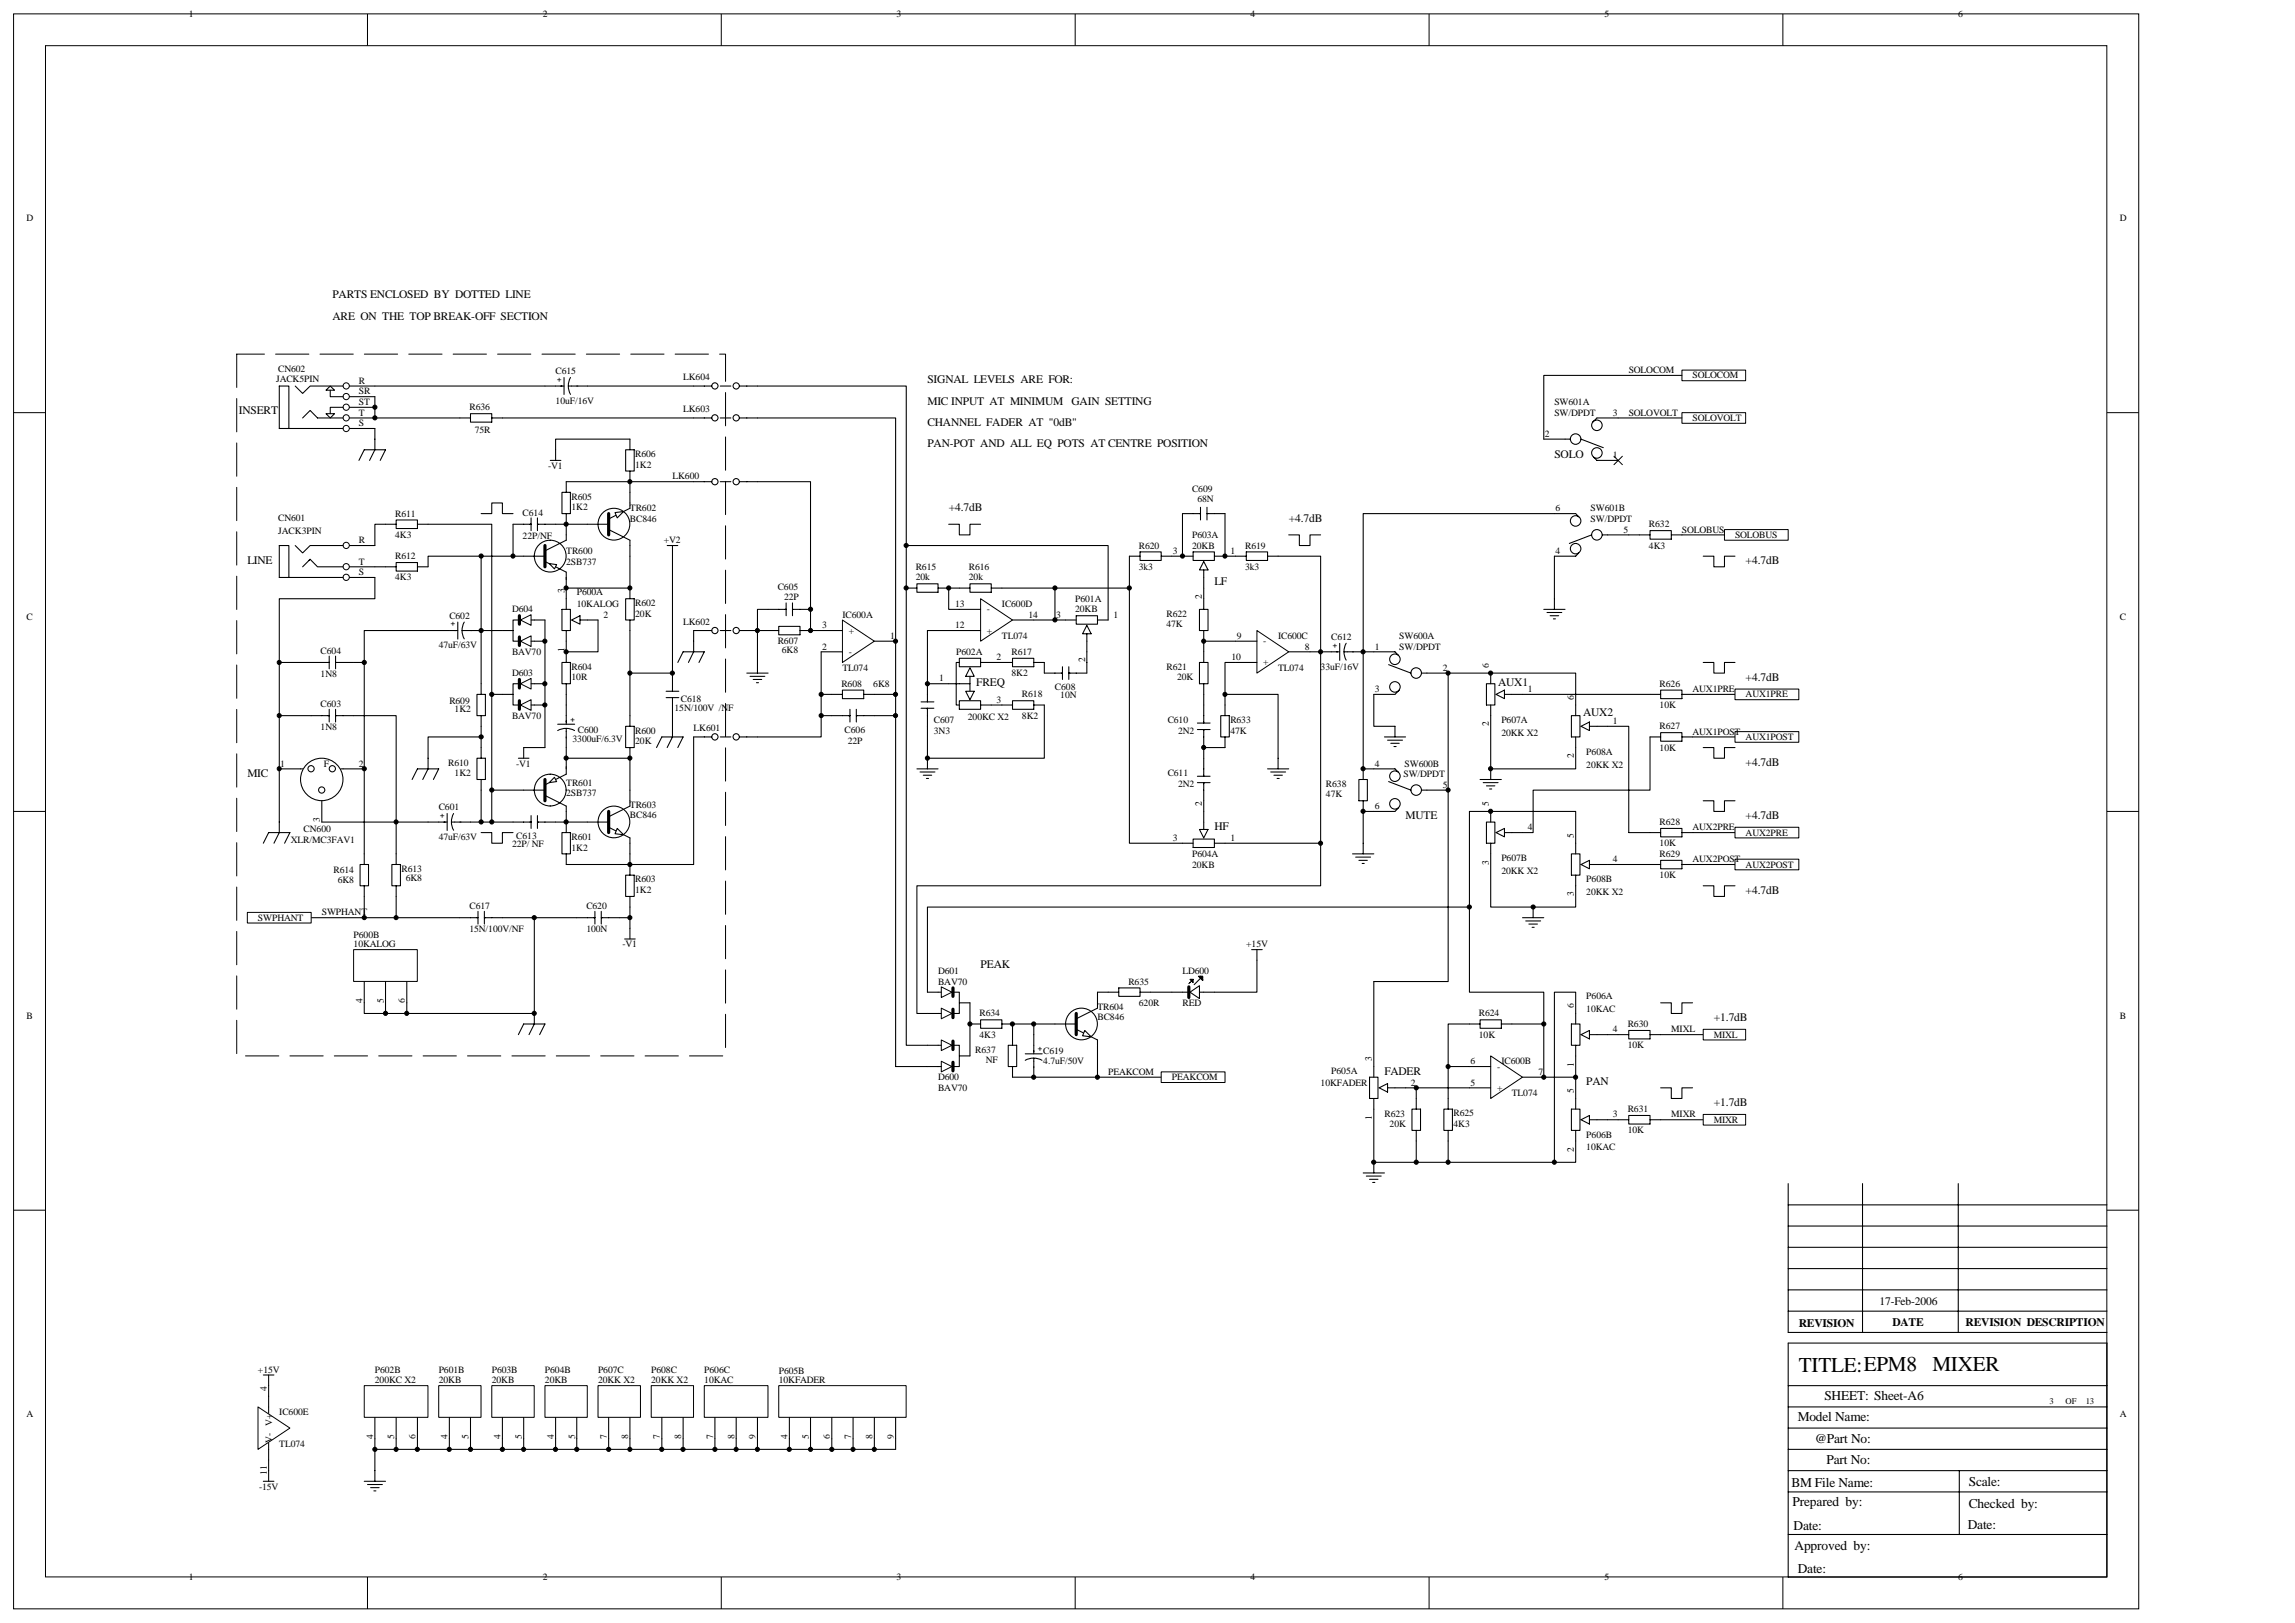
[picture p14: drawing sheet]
<svg xmlns="http://www.w3.org/2000/svg" width="420mm" height="297mm" viewBox="0 0 420 297" stroke-linecap="round" stroke-linejoin="round" font-family="sans-serif">
<defs><g id="words">
<g font-size="3.9">
<text x="329.3" y="251.2">TITLE:EPM8</text>
<text x="353.8" y="251">MIXER</text>
</g>
<g font-size="2.5">
<text x="334" y="256.3">SHEET: Sheet-A6</text>
<text x="329.1" y="260">Model Name:</text>
<text x="332.2" y="264.1">@Part No:</text>
<text x="334.4" y="268">Part No:</text>
<text x="328" y="272.1">BM File Name:</text>
<text x="328.2" y="275.6">Prepared by:</text>
<text x="360.4" y="276">Checked by:</text>
<text x="360.4" y="271.9">Scale:</text>
<text x="328.3" y="280.1">Date:</text>
<text x="360.2" y="279.9">Date:</text>
<text x="328.5" y="283.8">Approved by:</text>
<text x="329.1" y="287.8">Date:</text>
</g>
<g font-size="2.1">
<text x="60.9" y="54.6">PARTS ENCLOSED BY DOTTED LINE</text>
<text x="60.9" y="58.5">ARE ON THE TOP BREAK-OFF SECTION</text>
<text x="169.8" y="70.1">SIGNAL LEVELS ARE FOR:</text>
<text x="43.7" y="75.8">INSERT</text>
<text x="169.8" y="74">MIC INPUT AT MINIMUM GAIN SETTING</text>
<text x="169.8" y="77.9">CHANNEL FADER AT &quot;0dB&quot;</text>
<text x="169.8" y="81.8">PAN-POT AND ALL EQ POTS AT CENTRE POSITION</text>
<text x="284.6" y="83.8">SOLO</text>
<text x="173.7" y="93.5">+4.7dB</text>
<text x="235.9" y="95.5">+4.7dB</text>
<text x="45.3" y="103.2">LINE</text>
<text x="222.3" y="107.1">LF</text>
<text x="319.6" y="103.2">+4.7dB</text>
<text x="178.7" y="125.6">FREQ</text>
<text x="274.3" y="125.6">AUX1</text>
<text x="319.6" y="124.7">+4.7dB</text>
<text x="289.8" y="131.1">AUX2</text>
<text x="45.3" y="142.2">MIC</text>
<text x="319.6" y="140.2">+4.7dB</text>
<text x="257.3" y="149.9">MUTE</text>
<text x="319.6" y="149.9">+4.7dB</text>
<text x="222.3" y="151.9">HF</text>
<text x="319.6" y="163.6">+4.7dB</text>
<text x="179.5" y="177.2">PEAK</text>
<text x="313.8" y="186.9">+1.7dB</text>
<text x="253.5" y="196.7">FADER</text>
<text x="290.4" y="198.6">PAN</text>
<text x="313.8" y="202.5">+1.7dB</text>
<text x="344.1" y="238.9">17-Feb-2006</text>
<text x="329.3" y="242.8">REVISION</text>
<text x="346.4" y="242.6">DATE</text>
<text x="359.9" y="242.6">REVISION DESCRIPTION</text>
</g>
<g font-size="1.8">
<text x="34.6" y="3.1">1</text>
<text x="99.4" y="3.1">2</text>
<text x="164.2" y="3.1">3</text>
<text x="228.9" y="3.1">4</text>
<text x="293.7" y="3.1">5</text>
<text x="358.5" y="3.1">6</text>
<text x="4.8" y="40.4">D</text>
<text x="388.1" y="40.4">D</text>
<text x="50.5" y="69.8">JACK5PIN</text>
<text x="50.9" y="68.1">CN602</text>
<text x="65.7" y="70.2">R</text>
<text x="101.7" y="68.5">C615</text>
<text x="125.1" y="69.6">LK604</text>
<text x="298.2" y="68.3">SOLOCOM</text>
<text x="309.9" y="69.3">SOLOCOM</text>
<text x="65.7" y="72.2">SR</text>
<text x="65.7" y="74.1">ST</text>
<text x="65.7" y="76.1">T</text>
<text x="85.9" y="75.1">R636</text>
<text x="101.7" y="73.9">10uF/16V</text>
<text x="125.1" y="75.5">LK603</text>
<text x="284.6" y="74.1">SW601A</text>
<text x="284.6" y="76.1">SW/DPDT</text>
<text x="295.3" y="76.1">3</text>
<text x="298.2" y="76.1">SOLOVOLT</text>
<text x="309.9" y="77">SOLOVOLT</text>
<text x="65.7" y="78">S</text>
<text x="86.9" y="79.2">75R</text>
<text x="116.3" y="83.7">R606</text>
<text x="282.8" y="79.9">2</text>
<text x="295.3" y="83.8">1</text>
<text x="100.3" y="85.8">-V1</text>
<text x="116.3" y="85.6">1K2</text>
<text x="123.1" y="87.7">LK600</text>
<text x="50.9" y="95.3">CN601</text>
<text x="72.3" y="94.6">R611</text>
<text x="95.7" y="94.4">C614</text>
<text x="104.6" y="91.4">R605</text>
<text x="104.6" y="93.4">1K2</text>
<text x="115.3" y="93.6">TR602</text>
<text x="115.3" y="95.5">BC846</text>
<text x="218.2" y="90.1">C609</text>
<text x="219.2" y="91.8">68N</text>
<text x="284.8" y="93.6">6</text>
<text x="291.2" y="93.6">SW601B</text>
<text x="291.2" y="95.5">SW/DPDT</text>
<text x="50.9" y="97.7">JACK3PIN</text>
<text x="65.7" y="99.4">R</text>
<text x="72.3" y="98.4">4K3</text>
<text x="95.7" y="98.6">22P/NF</text>
<text x="103.7" y="101.4">TR600</text>
<text x="121.5" y="99.4">+V2</text>
<text x="208.5" y="100.4">R620</text>
<text x="214.7" y="101.4">3</text>
<text x="218.2" y="98.4">P603A</text>
<text x="218.2" y="100.4">20KB</text>
<text x="225.2" y="101.4">1</text>
<text x="228" y="100.4">R619</text>
<text x="284.8" y="101.4">4</text>
<text x="297.2" y="97.5">5</text>
<text x="301.9" y="96.5">R632</text>
<text x="301.9" y="100.4">4K3</text>
<text x="307.9" y="97.5">SOLOBUS</text>
<text x="317.6" y="98.4">SOLOBUS</text>
<text x="65.7" y="103.3">T</text>
<text x="65.7" y="105.3">S</text>
<text x="72.3" y="102.3">R612</text>
<text x="72.3" y="106.2">4K3</text>
<text x="103.7" y="103.3">2SB737</text>
<text x="142.4" y="108">C605</text>
<text x="167.6" y="104.3">R615</text>
<text x="167.6" y="106.2">20k</text>
<text x="177.4" y="104.3">R616</text>
<text x="177.4" y="106.2">20k</text>
<text x="208.5" y="104.3">3k3</text>
<text x="228" y="104.3">3k3</text>
<text x="4.8" y="113.4">C</text>
<text x="82.3" y="113.2">C602</text>
<text x="93.7" y="112.1">D604</text>
<text x="103.3" y="108.6" transform="rotate(-90 103.3 108.6)">3</text>
<text x="105.6" y="108.9">P600A</text>
<text x="105.6" y="111.1">10KALOG</text>
<text x="110.5" y="113.1">2</text>
<text x="116.3" y="110.9">R602</text>
<text x="116.3" y="112.8">20K</text>
<text x="143.5" y="109.7">22P</text>
<text x="154.2" y="113.1">IC600A</text>
<text x="174.8" y="111.1">13</text>
<text x="180.7" y="112.1">-</text>
<text x="183.4" y="111.1">IC600D</text>
<text x="188.3" y="113.1">14</text>
<text x="193.3" y="113.1">3</text>
<text x="196.8" y="110.1">P601A</text>
<text x="196.8" y="112.1">20KB</text>
<text x="203.8" y="113.1">1</text>
<text x="213.6" y="112.8">R622</text>
<text x="220" y="109.6" transform="rotate(-90 220 109.6)">2</text>
<text x="388.1" y="113.4">C</text>
<text x="58.7" y="119.7">C604</text>
<text x="80.3" y="118.7">47uF/63V</text>
<text x="93.7" y="119.8">BAV70</text>
<text x="103.3" y="119.3" transform="rotate(-90 103.3 119.3)">1</text>
<text x="125.1" y="114.4">LK602</text>
<text x="142.4" y="117.9">R607</text>
<text x="143.1" y="119.5">6K8</text>
<text x="150.5" y="118.9">2</text>
<text x="150.5" y="115">3</text>
<text x="155.4" y="119.8">-</text>
<text x="155.4" y="116">+</text>
<text x="163" y="116.9">1</text>
<text x="174.8" y="115">12</text>
<text x="175.1" y="119.8">P602A</text>
<text x="180.7" y="116">+</text>
<text x="183.4" y="116.9">TL074</text>
<text x="185.2" y="119.8">R617</text>
<text x="213.6" y="114.8">47K</text>
<text x="226.4" y="116.9">9</text>
<text x="231.3" y="117.9">-</text>
<text x="234" y="116.9">IC600C</text>
<text x="238.9" y="118.9">8</text>
<text x="243.7" y="117.1">C612</text>
<text x="251.7" y="118.9">1</text>
<text x="256.2" y="116.9">SW600A</text>
<text x="256.2" y="118.9">SW/DPDT</text>
<text x="58.7" y="123.9">1N8</text>
<text x="93.7" y="123.7">D603</text>
<text x="104.6" y="122.6">R604</text>
<text x="104.6" y="124.5">10R</text>
<text x="154" y="125.7">R608</text>
<text x="154.2" y="122.8">TL074</text>
<text x="159.9" y="125.7">6K8</text>
<text x="171.9" y="124.7">1</text>
<text x="182.4" y="120.8">2</text>
<text x="185.2" y="123.7">8K2</text>
<text x="198.6" y="121.2" transform="rotate(-90 198.6 121.2)">2</text>
<text x="213.6" y="122.6">R621</text>
<text x="215.5" y="124.5">20K</text>
<text x="225.4" y="120.8">10</text>
<text x="231.3" y="121.8">+</text>
<text x="234" y="122.8">TL074</text>
<text x="241.8" y="122.6">33uF/16V</text>
<text x="264.1" y="122.8">2</text>
<text x="272.6" y="122.2" transform="rotate(-90 272.6 122.2)">6</text>
<text x="303.8" y="125.7">R626</text>
<text x="58.7" y="129.4">C603</text>
<text x="82.3" y="128.8">R609</text>
<text x="83.2" y="130.4">1K2</text>
<text x="93.7" y="131.5">BAV70</text>
<text x="123.5" y="130.2">15N/100V /NF</text>
<text x="124.7" y="128.4">C618</text>
<text x="177.2" y="131.7">200KC X2</text>
<text x="182.4" y="128.6">3</text>
<text x="187.1" y="127.6">R618</text>
<text x="187.1" y="131.5">8K2</text>
<text x="193.1" y="126.3">C608</text>
<text x="194.1" y="127.8">10N</text>
<text x="251.7" y="126.7">3</text>
<text x="279.7" y="126.7">1</text>
<text x="288.1" y="128.1" transform="rotate(-90 288.1 128.1)">6</text>
<text x="303.8" y="129.6">10K</text>
<text x="309.9" y="126.7">AUX1PRE</text>
<text x="319.6" y="127.6">AUX1PRE</text>
<text x="58.7" y="133.7">1N8</text>
<text x="104.8" y="135.8">3300uF/6.3V</text>
<text x="105.8" y="134.1">C600</text>
<text x="116.3" y="134.3">R600</text>
<text x="116.3" y="136.2">20K</text>
<text x="127" y="133.9">LK601</text>
<text x="154.6" y="134.1">C606</text>
<text x="155.2" y="136.2">22P</text>
<text x="171" y="132.3">C607</text>
<text x="171" y="134.3">3N3</text>
<text x="213.8" y="132.3">C610</text>
<text x="215.7" y="134.3">2N2</text>
<text x="225.2" y="132.3">R633</text>
<text x="225.2" y="134.3">47K</text>
<text x="272.6" y="132.9" transform="rotate(-90 272.6 132.9)">2</text>
<text x="274.9" y="132.3">P607A</text>
<text x="274.9" y="134.6">20KK X2</text>
<text x="295.3" y="132.5">1</text>
<text x="303.8" y="133.5">R627</text>
<text x="303.8" y="137.4">10K</text>
<text x="309.9" y="134.5">AUX1POST</text>
<text x="319.6" y="135.4">AUX1POST</text>
<text x="51.3" y="140.3">1</text>
<text x="59.3" y="140.3">F</text>
<text x="65.7" y="140.3">2</text>
<text x="82.1" y="140.1">R610</text>
<text x="83.2" y="142">1K2</text>
<text x="94.5" y="140.3">-V1</text>
<text x="103.7" y="143.8">TR601</text>
<text x="213.8" y="142">C611</text>
<text x="215.7" y="144">2N2</text>
<text x="242.7" y="144">R638</text>
<text x="251.7" y="140.3">4</text>
<text x="257" y="142.2">SW/DPDT</text>
<text x="257.1" y="140.3">SW600B</text>
<text x="288.1" y="138.8" transform="rotate(-90 288.1 138.8)">2</text>
<text x="290.4" y="138.2">P608A</text>
<text x="290.4" y="140.5">20KK X2</text>
<text x="80.3" y="148.3">C601</text>
<text x="103.7" y="145.7">2SB737</text>
<text x="115.3" y="147.9">TR603</text>
<text x="115.3" y="149.6">BC846</text>
<text x="220" y="147.5" transform="rotate(-90 220 147.5)">2</text>
<text x="242.7" y="145.9">47K</text>
<text x="251.7" y="148.1">6</text>
<text x="264.1" y="144.2">5</text>
<text x="272.6" y="147.5" transform="rotate(-90 272.6 147.5)">5</text>
<text x="53.3" y="154.3">XLR/MC3FAV1</text>
<text x="55.6" y="152.4">CN600</text>
<text x="58.6" y="150.5" transform="rotate(-90 58.6 150.5)">3</text>
<text x="80.3" y="153.7">47uF/63V</text>
<text x="93.7" y="155.1">22P/ NF</text>
<text x="94.5" y="153.5">C613</text>
<text x="104.6" y="153.7">R601</text>
<text x="104.6" y="155.7">1K2</text>
<text x="214.7" y="153.9">3</text>
<text x="225.2" y="153.9">1</text>
<text x="279.7" y="152">4</text>
<text x="288.1" y="153.4" transform="rotate(-90 288.1 153.4)">5</text>
<text x="303.8" y="151">R628</text>
<text x="303.8" y="154.9">10K</text>
<text x="309.9" y="152">AUX2PRE</text>
<text x="319.6" y="152.9">AUX2PRE</text>
<text x="61.1" y="159.7">R614</text>
<text x="61.8" y="161.7">6K8</text>
<text x="73.5" y="159.6">R613</text>
<text x="74.3" y="161.3">6K8</text>
<text x="116.3" y="161.5">R603</text>
<text x="218.2" y="156.8">P604A</text>
<text x="218.2" y="158.8">20KB</text>
<text x="272.6" y="158.2" transform="rotate(-90 272.6 158.2)">3</text>
<text x="274.9" y="157.6">P607B</text>
<text x="274.9" y="159.9">20KK X2</text>
<text x="290.4" y="161.5">P608B</text>
<text x="295.3" y="157.8">4</text>
<text x="303.8" y="156.8">R629</text>
<text x="303.8" y="160.7">10K</text>
<text x="309.9" y="157.8">AUX2POST</text>
<text x="319.6" y="158.8">AUX2POST</text>
<text x="58.9" y="167.5">SWPHANT</text>
<text x="85.9" y="166.4">C617</text>
<text x="107.3" y="166.4">C620</text>
<text x="116.3" y="163.4">1K2</text>
<text x="288.1" y="164.1" transform="rotate(-90 288.1 164.1)">3</text>
<text x="290.4" y="163.8">20KK X2</text>
<text x="47.2" y="168.5">SWPHANT</text>
<text x="64.7" y="171.6">P600B</text>
<text x="64.7" y="173.4">10KALOG</text>
<text x="85.9" y="170.6">15N/100V/NF</text>
<text x="107.3" y="170.6">100N</text>
<text x="114" y="173.4">-V1</text>
<text x="228.2" y="173.4">+15V</text>
<text x="171.7" y="178.2">D601</text>
<text x="216.5" y="178.2">LD600</text>
<text x="66.3" y="183.5" transform="rotate(-90 66.3 183.5)">4</text>
<text x="70.2" y="183.5" transform="rotate(-90 70.2 183.5)">5</text>
<text x="74.1" y="183.5" transform="rotate(-90 74.1 183.5)">6</text>
<text x="171.7" y="180.2">BAV70</text>
<text x="200.9" y="184.8">TR604</text>
<text x="206.6" y="180.2">R635</text>
<text x="208.5" y="184.1">620R</text>
<text x="216.5" y="184.1">RED</text>
<text x="288.1" y="184.5" transform="rotate(-90 288.1 184.5)">6</text>
<text x="290.4" y="182.9">P606A</text>
<text x="290.4" y="185.3">10KAC</text>
<text x="4.8" y="186.4">B</text>
<text x="179.3" y="186">R634</text>
<text x="179.3" y="189.9">4K3</text>
<text x="200.9" y="186.6">BC846</text>
<text x="270.8" y="186">R624</text>
<text x="270.8" y="189.9">10K</text>
<text x="295.3" y="188.9">4</text>
<text x="298" y="188">R630</text>
<text x="298" y="191.9">10K</text>
<text x="306" y="188.9">MIXL</text>
<text x="313.8" y="189.9">MIXL</text>
<text x="388.1" y="186.4">B</text>
<text x="171.7" y="197.7">D600</text>
<text x="178.6" y="192.6">R637</text>
<text x="180.5" y="194.6">NF</text>
<text x="191" y="192.8">C619</text>
<text x="191" y="194.8">4.7uF/50V</text>
<text x="202.9" y="196.7">PEAKCOM</text>
<text x="214.5" y="197.7">PEAKCOM</text>
<text x="243.7" y="196.5">P605A</text>
<text x="251.2" y="194.2" transform="rotate(-90 251.2 194.2)">3</text>
<text x="269.2" y="194.8">6</text>
<text x="274.1" y="195.7">-</text>
<text x="274.9" y="194.8">IC600B</text>
<text x="281.7" y="196.7">7</text>
<text x="288.1" y="195.2" transform="rotate(-90 288.1 195.2)">1</text>
<text x="171.7" y="199.6">BAV70</text>
<text x="241.8" y="198.7">10KFADER</text>
<text x="258.3" y="198.7">2</text>
<text x="269.2" y="198.7">5</text>
<text x="274.1" y="199.6">+</text>
<text x="276.8" y="200.6">TL074</text>
<text x="288.1" y="200.1" transform="rotate(-90 288.1 200.1)">5</text>
<text x="298" y="203.5">R631</text>
<text x="251.2" y="204.9" transform="rotate(-90 251.2 204.9)">1</text>
<text x="253.5" y="204.5">R623</text>
<text x="254.4" y="206.3">20K</text>
<text x="266.1" y="204.3">R625</text>
<text x="266.1" y="206.3">4K3</text>
<text x="290.4" y="208.2">P606B</text>
<text x="295.3" y="204.5">3</text>
<text x="298" y="207.4">10K</text>
<text x="306" y="204.5">MIXR</text>
<text x="313.8" y="205.5">MIXR</text>
<text x="288.1" y="210.8" transform="rotate(-90 288.1 210.8)">2</text>
<text x="290.4" y="210.5">10KAC</text>
<text x="47.2" y="251.2">+15V</text>
<text x="68.6" y="251.2">P602B</text>
<text x="80.3" y="251.2">P601B</text>
<text x="90" y="251.2">P603B</text>
<text x="99.8" y="251.2">P604B</text>
<text x="109.5" y="251.2">P607C</text>
<text x="119.2" y="251.2">P608C</text>
<text x="128.9" y="251.2">P606C</text>
<text x="142.6" y="251.4">P605B</text>
<text x="48.8" y="254.6" transform="rotate(-90 48.8 254.6)">4</text>
<text x="68.6" y="253.2">200KC X2</text>
<text x="80.3" y="253.2">20KB</text>
<text x="90" y="253.2">20KB</text>
<text x="99.8" y="253.2">20KB</text>
<text x="109.5" y="253.2">20KK X2</text>
<text x="119.2" y="253.2">20KK X2</text>
<text x="128.9" y="253.2">10KAC</text>
<text x="142.6" y="253.2">10KFADER</text>
<text x="4.8" y="259.4">A</text>
<text x="49.8" y="261" transform="rotate(-90 49.8 261)">V+</text>
<text x="51.1" y="259">IC600E</text>
<text x="68.3" y="263.3" transform="rotate(-90 68.3 263.3)">4</text>
<text x="72.2" y="263.3" transform="rotate(-90 72.2 263.3)">5</text>
<text x="76.1" y="263.3" transform="rotate(-90 76.1 263.3)">6</text>
<text x="81.9" y="263.3" transform="rotate(-90 81.9 263.3)">4</text>
<text x="85.8" y="263.3" transform="rotate(-90 85.8 263.3)">5</text>
<text x="91.6" y="263.3" transform="rotate(-90 91.6 263.3)">4</text>
<text x="95.5" y="263.3" transform="rotate(-90 95.5 263.3)">5</text>
<text x="101.4" y="263.3" transform="rotate(-90 101.4 263.3)">4</text>
<text x="105.3" y="263.3" transform="rotate(-90 105.3 263.3)">5</text>
<text x="111.1" y="263.3" transform="rotate(-90 111.1 263.3)">7</text>
<text x="115" y="263.3" transform="rotate(-90 115 263.3)">8</text>
<text x="120.8" y="263.3" transform="rotate(-90 120.8 263.3)">7</text>
<text x="124.7" y="263.3" transform="rotate(-90 124.7 263.3)">8</text>
<text x="130.5" y="263.3" transform="rotate(-90 130.5 263.3)">7</text>
<text x="134.4" y="263.3" transform="rotate(-90 134.4 263.3)">8</text>
<text x="138.3" y="263.3" transform="rotate(-90 138.3 263.3)">9</text>
<text x="144.2" y="263.3" transform="rotate(-90 144.2 263.3)">4</text>
<text x="148.1" y="263.3" transform="rotate(-90 148.1 263.3)">5</text>
<text x="151.9" y="263.3" transform="rotate(-90 151.9 263.3)">6</text>
<text x="155.8" y="263.3" transform="rotate(-90 155.8 263.3)">7</text>
<text x="159.7" y="263.3" transform="rotate(-90 159.7 263.3)">8</text>
<text x="163.6" y="263.3" transform="rotate(-90 163.6 263.3)">9</text>
<text x="388.1" y="259.4">A</text>
<text x="48.8" y="269.9" transform="rotate(-90 48.8 269.9)">11</text>
<text x="49.8" y="264.1" transform="rotate(-90 49.8 264.1)">V-</text>
<text x="51.1" y="264.8">TL074</text>
<text x="47.4" y="272.6">-15V</text>
<text x="34.6" y="289.2">1</text>
<text x="99.4" y="289.2">2</text>
<text x="164.2" y="289.2">3</text>
<text x="228.9" y="289.2">4</text>
<text x="293.7" y="289.2">5</text>
<text x="358.5" y="289.2">6</text>
</g>
<g font-size="1.6">
<text x="375.2" y="256.9">3</text>
<text x="378.2" y="256.9">OF</text>
<text x="381.8" y="256.9">13</text>
</g>
<g font-size="1.4">
<text x="102.8" y="69.9" transform="rotate(-90 102.8 69.9)">+</text>
<text x="83.3" y="114.6" transform="rotate(-90 83.3 114.6)">+</text>
<text x="244.8" y="118.5" transform="rotate(-90 244.8 118.5)">+</text>
<text x="104.4" y="132.1">+</text>
<text x="81.4" y="149.7" transform="rotate(-90 81.4 149.7)">+</text>
<text x="190" y="192.4">+</text>
</g>
</g></defs>
<g fill="none" stroke="#000" stroke-width=".18">
<path d="M2.5 2.5h389.1v291.9h-389.1zM8.3 8.4h377.4v280.2h-377.4zM67.3 2.5v5.9M132 2.5v5.9M196.8 2.5v5.9M261.6 2.5v5.9M326.4 2.5v5.9M2.5 75.5h5.8M385.7 75.5h5.9M2.5 148.5h5.8M385.7 148.5h5.9M2.5 221.5h5.8"/>
<path d="M385.7 221.5h5.9M67.3 288.6v5.9M132 288.6v5.9M196.8 288.6v5.9M261.6 288.6v5.9M326.4 288.6v5.9"/>
</g>
<g fill="none" stroke="#000" stroke-width=".19">
<path d="M327.4 216.6v27.3h58.3M341 216.6v27.3M358.5 216.6v27.3M327.4 240h58.3M327.4 236.1h58.3M327.4 232.2h58.3M327.4 228.3h58.3M327.4 224.4h58.3M327.4 220.5h58.3M327.4 245.8h58.3v42.8h-58.3zM327.4 253.6h58.3M327.4 257.5h58.3"/>
<path d="M327.4 261.4h58.3M327.4 265.3h58.3M327.4 269.2h58.3M327.4 273h58.3M358.7 269.2v11.6M327.4 280.8h58.3"/>
</g>
<g fill="#fff" stroke="#000" stroke-width=".19">
<path d="M59.7 71.4l.8-.7 .7 .7z" fill-rule="evenodd"/>
<path d="M59.7 75.7h1.5l-.7 .8z" fill-rule="evenodd"/>
</g>
<g fill="none" stroke="#000" stroke-width=".19">
<path d="M52.9 78.4v-7.7h-1.8v7.7h11.7M54 70.7l1.4 1.3 1.4-1.3h6M55.4 76.5l1.4-1.4 1.3 1.4h4.7M60.5 71.4v1.2h2.3M62.8 74.5h-2.3v1.2M64 78.4h4.6M64 76.5h4.6M64 70.7h4.6M64 72.6h4.6M64 74.5h4.6M84.2 76.5h1.9M86.1 75.7h3.9v1.6h-3.9z"/>
<path d="M90 76.5h2M99.8 70.7h3.5M103.3 69.1v3.1M104 70.7h3.5M104.4 69.1a3.2 3.2 0 0 0 0 3.1M54 99.8l1.4 1.4 1.4-1.4h6M64 99.8h4.6M70.6 95.9h1.9M72.5 95.2h3.9v1.5h-3.9zM76.4 95.9h2M102.9 90.1h1.5v3.9h-1.5zM103.7 88.2v1.9"/>
<path d="M103.7 94v3.9M103.7 98.9l-3.9 1.9M114.5 82.3h1.6v3.9h-1.6zM115.3 80.4v1.9M115.3 86.2v2M52.9 105.7v-5.9h-1.8v5.9h11.7M56.6 102.6l.2-.2-1.4 1.3M56.8 102.4l1.3 1.3h4.7M64 105.7h4.6M64 103.7h4.6M70.6 103.7h1.9M72.5 103h3.9v1.5h-3.9z"/>
<path d="M76.4 103.7h2M95.9 101.8h3.9M99.8 102.8l3.9 1.9M103.7 105.7v1.9M103.7 119.3v1.9M114.5 109.6h1.6v3.9h-1.6zM115.3 107.6v2M115.3 113.5v1.9M140.6 115.4h2M142.6 114.6h3.9v1.6h-3.9zM146.5 115.4h1.9M87.3 127.1h1.6v3.9h-1.6z"/>
<path d="M87.3 138.8h1.6v3.9h-1.6zM88.1 125.1v2M88.1 131v1.9M88.1 136.8v2M102.9 121.2h1.5v3.9h-1.5zM103.7 125.1v2M114.5 132.9h1.6v3.9h-1.6zM115.3 131v1.9M115.3 136.8v2M51.1 140.7h4.3M58.9 146.6v3.9M62.4 140.7h4.3"/>
<path d="M65.9 158.2h1.6v3.9h-1.6zM66.7 156.3v1.9M71.7 158.2h1.6v3.9h-1.6zM72.5 156.3v1.9M88.1 142.7v1.9M102.9 152.4h1.5v3.9h-1.5zM103.7 150.5v1.9M103.7 156.3v1.9M115.3 158.2v2M66.7 162.1v2M72.5 162.1v2M114.5 160.2h1.6v3.9h-1.6z"/>
<path d="M115.3 164.1v1.9"/>
<circle cx="100.7" cy="101.8" r="2.91"/>
<circle cx="56.9" cy="140.7" r=".57"/>
<circle cx="58.9" cy="144.6" r=".57"/>
<circle cx="58.9" cy="142.6" r="3.9"/>
<circle cx="60.8" cy="140.7" r=".57"/>
</g>
<g fill="none" stroke="#000" stroke-width=".18">
<circle cx="63.4" cy="74.5" r=".57"/>
<circle cx="63.4" cy="72.6" r=".57"/>
<circle cx="63.4" cy="78.4" r=".57"/>
<circle cx="63.4" cy="76.5" r=".57"/>
<circle cx="63.4" cy="70.6" r=".57"/>
<circle cx="63.4" cy="99.8" r=".57"/>
<circle cx="63.4" cy="105.7" r=".57"/>
<circle cx="63.4" cy="103.7" r=".57"/>
</g>
<path d="M100.6 103.1l1.3 .2-.4 .8z" fill="#fff" stroke="#000" stroke-width=".19"/>
<g fill="none" stroke="#000" stroke-width=".19">
<path d="M103.7 97.9v1M103.7 104.7v1.4M103.7 138.8v1.9M95.9 144.6h3.9M99.8 145.6l3.9 1.9M103.7 148.5v2M103.7 141.7l-3.9 1.9"/>
<circle cx="100.7" cy="144.6" r="2.91"/>
</g>
<path d="M99.8 99.8v3.9" fill="none" stroke="#000" stroke-width=".58"/>
<path d="M101.5 142.3l.4 .7-1.3 .2z" fill="#fff" stroke="#000" stroke-width=".19"/>
<path d="M103.7 140.3v1.4M103.7 147.5v1" fill="none" stroke="#000" stroke-width=".19"/>
<path d="M99.8 142.7v3.9" fill="none" stroke="#000" stroke-width=".58"/>
<g fill="#fff" stroke="#000" stroke-width=".18">
<path d="M95.3 129l1.9-.9v1.9z" fill-rule="evenodd"/>
<path d="M95.3 125.1l1.9-.9v1.9z" fill-rule="evenodd"/>
</g>
<path d="M92 127.1h1.9M94.9 125.1h-1v3.9h1M97.2 129h2.6M97.2 125.1h2.6" fill="none" stroke="#000" stroke-width=".19"/>
<path d="M95.1 124.4v1.5M95.1 128.2v1.6" fill="none" stroke="#000" stroke-width=".58"/>
<g fill="#fff" stroke="#000" stroke-width=".18">
<path d="M95.3 117.3l1.9-.9v1.9z" fill-rule="evenodd"/>
<path d="M95.3 113.5l1.9-1v1.9z" fill-rule="evenodd"/>
</g>
<g fill="none" stroke="#000" stroke-width=".19">
<path d="M68.6 72.6v3.9h15.6M68.6 70.7h31.2M68.6 78.4v3.9l-.9 2M65.7 84.3l1-2h3.9l-1 2M70.6 95.9h-2v3.9M78.4 95.9h11.6v31.2h2M97.2 94.8v2.3M97.2 95.9h-3.3v5.9M98.4 94.8v2.3M98.4 95.9h9.1M103.7 88.2h11.6v1.9M68.6 105.7v3.9h-17.5v11.6"/>
<path d="M68.6 103.7h2M83.8 115.4h-17.1v5.8M83.8 113.9v3.1M85 113.9a3.1 3.1 0 0 0 0 3M88.1 101.8v13.6h-3.5M93.9 115.4h-5.8v9.7M94.9 113.5h-1v3.8h1M95.9 101.8h-17.5v1.9M97.2 117.3h2.6M97.2 113.5h2.6v23.3M115.3 101.8v5.8M115.3 115.4v15.6"/>
<path d="M51.1 131h9.2M60.3 121.2h-9.2v31.2l-.9 1.9M60.3 120.1v2.3M60.3 129.8v2.3M61.4 121.2h5.3v35.1M61.4 131h11.1v25.3M61.4 120.1v2.3M61.4 129.8v2.3M88.1 134.9h-9.7v5.8l-1 2M88.1 132.9v3.9M90 127.1v17.5h5.9M102.1 133.7a3.2 3.2 0 0 1 3.1 0"/>
<path d="M102.1 132.5h3.1M103.7 133.3v5.5h11.6v5.8M103.7 127.1v5.4M115.3 123.2h7.8v3.3M120.2 136.8l1-1.9h3.9l-1 1.9M122 126.5h2.3M122 127.7h2.3M123.1 127.7v7.2l-1 1.9M48.2 154.3l1-1.9h3.9l-1 1.9M58.9 150.5h23M75.4 142.7l1-2h3.9l-1 2M81.9 148.9v3.1"/>
<path d="M82.6 150.5h14.6M83 148.9a3.1 3.1 0 0 0 0 3.1M88.1 144.6v5.9M90 144.6v5.9M97.2 149.3v2.3M98.4 150.5h9.1M98.4 149.3v2.3M115.3 156.3v1.9h-11.6M57 168h30.5M87.5 166.8v2.3M88.7 168h20.2M88.7 166.8v2.3"/>
<path d="M108.9 166.8v2.3M110.1 166.8v2.3M115.3 166v2h-5.2M94.9 189.4l1-2h3.9l-1 2M97.8 185.5v1.9l-1 2"/>
</g>
<path d="M95.1 112.7v1.5M95.1 116.6v1.5" fill="none" stroke="#000" stroke-width=".58"/>
<path d="M45.3 167h11.7v1.9h-11.7z" fill-rule="evenodd" fill="#fff" stroke="#000" stroke-width=".18"/>
<g fill="none" stroke="#000" stroke-width=".19">
<path d="M92 76.5h38.3M107.5 70.7h22.8M131.9 76.5h1.9M131.9 70.7h1.9M135.4 76.5h3.3M135.4 70.7h3.3M88.1 94h1.9v-1.9h2v1.9h1.9M100.7 84.3h2M115.3 80.4h-13.6v3.9M115.3 88.2h15M122.1 99.8h2M123.1 99.8v23.4"/>
<path d="M131.9 88.2h1.9M135.4 88.2h3.3M130.3 115.4h-3.3v3.9l-1 1.9M131.9 115.4h1.9M135.4 115.4h3.3M94.9 138.8h1.9M99.8 136.8h-3.9v2M124.1 121.2l1-1.9h3.8l-.9 1.9M130.3 134.9h-3.3v23.3h-11.7M131.9 134.9h1.9M135.4 134.9h3.3M88.1 152.4h1.9v1.9h2v-1.9h1.9"/>
<path d="M97.8 168v17.5M114.4 171.9h1.9M115.3 168v3.9"/>
<circle cx="130.9" cy="70.6" r=".57"/>
<circle cx="130.9" cy="76.5" r=".57"/>
<circle cx="134.8" cy="70.6" r=".57"/>
<circle cx="134.8" cy="76.5" r=".57"/>
<circle cx="130.9" cy="88.2" r=".57"/>
<circle cx="134.8" cy="88.2" r=".57"/>
<circle cx="130.9" cy="115.4" r=".57"/>
<circle cx="134.8" cy="115.4" r=".57"/>
<circle cx="130.9" cy="134.9" r=".58"/>
<circle cx="134.8" cy="134.9" r=".58"/>
</g>
<path d="M43.3 64.8v128.5h89.5v-128.5h-89.5" fill="none" stroke="#000" stroke-width=".18" stroke-dasharray="6.1 2"/>
<path d="M154.2 113.5l5.9 3.8-5.9 3.9z" fill="#fff" stroke="#000" stroke-width=".18"/>
<path d="M150.3 119.3h3.9M150.3 115.4h3.9M160.1 117.3h3.9" fill="none" stroke="#000" stroke-width=".19"/>
<path d="M272.9 193.3l5.8 3.8-5.8 3.9z" fill="#fff" stroke="#000" stroke-width=".18"/>
<path d="M269 195.2h3.9M269 199.1h3.9M278.7 197.1h3.9" fill="none" stroke="#000" stroke-width=".19"/>
<path d="M230.1 115.4l5.8 3.9-5.8 3.9z" fill="#fff" stroke="#000" stroke-width=".18"/>
<path d="M226.2 117.3h3.9M235.9 119.3h3.9M226.2 121.2h3.9" fill="none" stroke="#000" stroke-width=".19"/>
<path d="M179.5 109.6l5.9 3.9-5.9 3.8z" fill="#fff" stroke="#000" stroke-width=".18"/>
<path d="M175.6 111.5h3.9M175.6 115.4h3.9M185.4 113.5h3.9" fill="none" stroke="#000" stroke-width=".19"/>
<path d="M47.2 257.5l5.9 3.9-5.9 3.9z" fill="#fff" stroke="#000" stroke-width=".18"/>
<g fill="none" stroke="#000" stroke-width=".19">
<path d="M138.7 115.4v7.8M140.6 111.5h3.3M143.9 110.3v2.4M145.1 111.5h3.3v3.9h1.9M145.1 110.3v2.4M150.3 119.3v15.6h-11.6M164 117.3v13.7h-7.2M136.7 123.2h3.9M137.3 123.8h2.7M137.9 124.4h1.6M138.5 124.9h.4M152.3 127.1h1.9"/>
<path d="M152.3 131h3.3M154.2 126.3h3.9v1.6h-3.9zM155.6 129.8v2.3M156.8 129.8v2.3M158.1 127.1h5.9M49.2 255.5v3.2M49.2 264.1v3.1"/>
</g>
<g fill="#fff" stroke="#000" stroke-width=".18">
<path d="M172.3 190.3l2 1-2 1z" fill-rule="evenodd"/>
<path d="M172.3 194.2l2 1-2 1z" fill-rule="evenodd"/>
</g>
<path d="M169.8 191.3h2.5M169.8 195.2h2.5M174.7 191.3h.9v3.9h-.9M175.6 193.3h2" fill="none" stroke="#000" stroke-width=".19"/>
<path d="M174.5 190.5v1.6M174.5 194.4v1.6" fill="none" stroke="#000" stroke-width=".58"/>
<g fill="#fff" stroke="#000" stroke-width=".18">
<path d="M172.3 180.6l2 1-2 1z" fill-rule="evenodd"/>
<path d="M172.3 184.5l2 1-2 1z" fill-rule="evenodd"/>
</g>
<g fill="none" stroke="#000" stroke-width=".19">
<path d="M169.8 181.6h2.5M169.8 185.5h2.5M174.7 181.6h.9v3.9h-.9M175.6 183.5h2M177.6 187.4h1.9M179.5 186.6h3.9v1.6h-3.9zM183.4 187.4h2M184.6 191.3h1.5v3.9h-1.5zM185.4 189.4v1.9M185.4 195.2v1.9M187.7 194.1a3.1 3.1 0 0 1 3.1 0M187.7 192.9h3.1"/>
<path d="M189.3 189.4v3.5M189.3 193.7v3.4M202.9 181.6h1.9M204.8 180.8h3.9v1.6h-3.9zM208.7 181.6h2M214.5 181.6h2M220.4 181.6h1.9"/>
</g>
<path d="M174.5 180.8v1.6M174.5 184.7v1.5" fill="none" stroke="#000" stroke-width=".58"/>
<path d="M217.9 181.6l1.7-1.2v2.4z" fill="#fff" stroke="#000" stroke-width=".19"/>
<g fill="none" stroke="#000" stroke-width=".19">
<path d="M218 179.2l.2 .4M218.4 179.2v.6l-.5-.6h.5l-.8 .8M219.8 179l.4 .5v-.3M219.8 178.7l-.2 .2M220 178.9v.1M220.2 179.2v-.5h-.8l.4 .3-1.2 1.2M220.2 178.9h-.4l.4 .3M177.6 183.5v9.8M189.3 187.4v2M193.1 187.4h-7.7v2M200.9 193.3v3.8h-15.5M200.9 181.6h2"/>
<path d="M200.9 197.1h11.7M210.7 181.6h3.8M216.5 181.6h1M219.6 181.6h.8"/>
</g>
<path d="M217.6 180.6v2" fill="none" stroke="#000" stroke-width=".58"/>
<path d="M212.6 196.2h11.7v1.9h-11.7z" fill-rule="evenodd" fill="#fff" stroke="#000" stroke-width=".18"/>
<g fill="none" stroke="#000" stroke-width=".19">
<path d="M165.9 107.6h2M167.9 106.8h3.8v1.6h-3.8zM171.7 107.6h2M175.6 107.6h2M177.6 106.8h3.9v1.6h-3.9zM181.5 107.6h1.9M173.7 125.1h3.9M175.6 120.5h3.9v1.5h-3.9zM175.6 128.2h3.9v1.6h-3.9zM175.6 121.2h-.5v7.8h.5M176.8 126.5h1.6l-.8 1.6zM177.6 122.2l.8 1.6h-1.6z"/>
<path d="M177.6 123.8v2.7M179.5 121.2h2M179.5 129h2"/>
</g>
<path d="M66.7 253.6h11.6v5.8h-11.6z" fill="#fff"/>
<path d="M66.7 253.6h11.6v5.8h-11.6z" fill="none" stroke="#000" stroke-width=".18"/>
<g fill="none" stroke="#000" stroke-width=".19">
<path d="M195.1 113.5h1.9M197 112.7h3.9v1.5h-3.9zM199 114.4l.8 1.6h-1.6zM199 116v3.3M200.9 113.5h2M168.6 129.6h2.4M168.6 128.5h2.4M169.8 125.1v3.4M169.8 129.6v3.3M183.4 121.2h2M183.4 129h2M185.4 120.5h3.9v1.5h-3.9z"/>
<path d="M185.4 128.2h3.9v1.6h-3.9zM189.3 121.2h1.9M189.3 129h1.9M191.2 123.2h3.3M194.5 122v2.4M195.7 123.2h3.3M195.7 122v2.4M68.6 259.4v3.9M72.5 259.4v3.9M76.4 259.4v3.9"/>
</g>
<path d="M80.3 253.6h7.8v5.8h-7.8z" fill="#fff"/>
<path d="M80.3 253.6h7.8v5.8h-7.8z" fill="none" stroke="#000" stroke-width=".18"/>
<g fill="none" stroke="#000" stroke-width=".19">
<path d="M138.7 76.5h25.3v40.8M138.7 70.7h27.2v120.6h3.9M138.7 88.2h9.7v23.3M165.9 99.8h37v13.7M216.5 94h3.3M219.8 92.8v2.4M221 94h3.3M221 92.8v2.4M140.6 111.5h-1.9v3.9h1.9M175.6 115.4h-5.8v9.7h3.9M175.6 107.6h-1.9v3.9h1.9M183.4 107.6h9.7v5.9"/>
<path d="M189.3 113.5h5.8M199 119.3v3.9M206.8 101.8h1.9M208.7 101h3.9v1.6h-3.9zM212.6 101.8h1.9M216.5 101.8h1.9M218.4 101h3.9v1.6h-3.9zM219.6 111.5h1.6v3.9h-1.6zM220.4 102.8l.8 1.5h-1.6zM220.4 104.3v3.3M220.4 109.6v1.9M220.4 115.4v1.9"/>
<path d="M220.4 119.3v1.9M222.3 101.8h2M226.2 101.8h2M228.2 101h3.9v1.6h-3.9zM232.1 101.8h1.9M164 131v64.2h5.8M181.5 121.2h1.9M181.5 129h1.9M191.2 129v9.8h-21.4v1.9M191.2 121.2v2M219.2 133.5h2.3M219.2 132.3h2.3"/>
<path d="M219.6 121.2h1.6v3.9h-1.6zM220.4 125.1v2M220.4 129v3.3M220.4 133.5v3.3M220.4 138.8v3.3M223.5 131h1.6v3.9h-1.6zM224.3 129v2M224.3 134.9v1.9M167.9 140.7h3.8M168.4 141.3h2.8M169 141.9h1.6M169.6 142.5h.4"/>
<path d="M219.2 143.2h2.3M219.2 142.1h2.3M220.4 143.2v3.4M82.3 259.4v3.9M86.1 259.4v3.9"/>
</g>
<path d="M90.1 253.6h7.7v5.8h-7.7z" fill="#fff"/>
<path d="M90 253.6h7.8v5.8h-7.8z" fill="none" stroke="#000" stroke-width=".18"/>
<path d="M216.5 154.3h1.9M218.4 153.6h3.9v1.5h-3.9zM219.6 151.8h1.6l-.8 1.6zM220.4 148.5v3.3M222.3 154.3h2M92 259.4v3.9M95.9 259.4v3.9" fill="none" stroke="#000" stroke-width=".19"/>
<path d="M99.8 253.6h7.7v5.8h-7.7z" fill="#fff"/>
<path d="M99.8 253.6h7.7v5.8h-7.7z" fill="none" stroke="#000" stroke-width=".18"/>
<g fill="none" stroke="#000" stroke-width=".19">
<path d="M296.2 76.5h-3.8l-.8 .8M216.5 94v7.8h-2M224.3 94v7.8h1.9M282.6 80.4h4.9M284.6 94h3.9l.5 .6M289.4 80.4l4.1 1.5M291.4 97.9l-4.1 1.6M291.8 83.7l.6 .6h3.8M293.3 97.9h4.9M206.8 101.8v5.8h-13.7M206.8 107.6v46.7h9.7M220.4 107.6v2"/>
<path d="M226.2 117.3h-5.8v2M234 101.8h7.8v52.5h-17.5M239.8 119.3h5.5M245.3 117.8v3.1M246.1 119.3h9.3l.6 .6M246.5 117.7a3.2 3.2 0 0 0 0 3.1M249.6 119.3v21.4h5.8l.6 .6M289 101.2l-.5 .6h-3.9M169.8 132.9v5.9M220.4 127.1v1.9M224.3 127.1h9.7v13.6M224.3 136.8h-3.9v2"/>
<path d="M226.2 121.2h-1.9v7.8M253.5 134.9h3.8M254 135.5h2.8M254.2 121.6l4.1 1.6M254.6 136h1.6M255.2 136.6h.4M256.2 126.3l-.8 .8h-3.9v5.8h3.9v2M260.3 123.2h4.8v21.4h-4.8M272.1 125.1h1.6v3.9h-1.6zM272.9 123.2v1.9M272.9 129v2M273.9 127.1l1.5-.8v1.6z"/>
<path d="M275.4 127.1h3.3M220.4 146.6v1.9M232.1 140.7h3.8M232.6 141.3h2.8M233.2 141.9h1.6M233.8 142.5h.4M247.6 156.3h3.9M248.2 156.9h2.7M248.8 142.7h1.5v3.9h-1.5zM248.8 157.5h1.5M249.4 158h.4M249.6 140.7v2"/>
<path d="M249.6 146.6v1.9M254.2 143l4.1 1.6M256 147.9l-.6 .6h-5.8v7.8M272.1 150.5h1.6v3.8h-1.6zM272.9 148.5v2M272.9 154.3v2M273.9 152.4l1.5-.8v1.6zM275.4 152.4h3.3M101.7 259.4v3.9M105.6 259.4v3.9"/>
<circle cx="292.4" cy="77.8" r=".96"/>
<circle cx="288.5" cy="80.4" r=".96"/>
<circle cx="288.5" cy="95.3" r=".96"/>
<circle cx="292.4" cy="97.9" r=".96"/>
<circle cx="292.4" cy="82.9" r=".96"/>
<circle cx="288.5" cy="100.4" r=".96"/>
<circle cx="255.4" cy="120.7" r=".96"/>
<circle cx="255.4" cy="125.7" r=".96"/>
<circle cx="259.3" cy="123.2" r=".96"/>
<circle cx="255.4" cy="147.1" r=".96"/>
<circle cx="255.4" cy="142.1" r=".96"/>
<circle cx="259.3" cy="144.6" r=".96"/>
</g>
<path d="M109.5 253.6h7.8v5.8h-7.8z" fill="#fff"/>
<path d="M109.5 253.6h7.8v5.8h-7.8z" fill="none" stroke="#000" stroke-width=".18"/>
<path d="M287.7 131h1.6v3.9h-1.6zM288.5 129v2M288.5 134.9v1.9M289.4 132.9l1.6-.8v1.6zM291 132.9h3.3M287.7 156.3h1.6v3.9h-1.6zM288.5 154.3v2M289.4 158.2l1.6-.7v1.5zM291 158.2h3.3M288.5 160.2v1.9M111.4 259.4v3.9M115.3 259.4v3.9" fill="none" stroke="#000" stroke-width=".19"/>
<path d="M119.2 253.6h7.8v5.8h-7.8z" fill="#fff"/>
<path d="M119.2 253.6h7.8v5.8h-7.8z" fill="none" stroke="#000" stroke-width=".18"/>
<g fill="none" stroke="#000" stroke-width=".19">
<path d="M300.1 97.9h2M302.1 97.1h3.9v1.6h-3.9zM306 97.9h1.9M265.1 123.2h23.4v5.8M272.9 131v9.7h15.6v-3.9M278.7 127.1h25.3M294.3 132.9h3.9v19.5h5.8M304 134.9h-1.9v9.7h-21.4v7.8h-2M304 126.3h3.9v1.6h-3.9zM304 134.1h3.9v1.6h-3.9zM307.9 127.1h9.7M307.9 134.9h9.7"/>
<path d="M241.8 154.3v7.8h-73.9v23.4h1.9M271 142.7h3.9M271.5 143.2h2.8M272.1 143.8h1.6M272.7 144.4h.4M272.9 148.5h15.6v5.8M272.9 156.3v9.7h15.6v-3.9M272.9 140.7v2M294.3 158.2h9.7M304 151.6h3.9v1.6h-3.9zM304 157.5h3.9v1.5h-3.9zM307.9 158.2h9.7"/>
<path d="M307.9 152.4h9.7M278.7 168h3.9M279.3 168.6h2.8M279.9 169.1h1.6M280.5 169.7h.4M280.7 166v2M296.2 189.4h2M298.2 188.6h3.9v1.5h-3.9zM302.1 189.4h1.9M296.2 204.9h2M298.2 204.2h3.9v1.5h-3.9zM302.1 204.9h1.9"/>
<path d="M121.2 259.4v3.9M125.1 259.4v3.9"/>
</g>
<g fill="#fff" stroke="#000" stroke-width=".18">
<path d="M307.9 67.7h11.7v2h-11.7z" fill-rule="evenodd"/>
<path d="M307.9 75.5h11.7v2h-11.7z" fill-rule="evenodd"/>
<path d="M317.6 126.1h11.7v2h-11.7z" fill-rule="evenodd"/>
</g>
<path d="M296.2 76.5h11.7M307.9 68.7h-25.3v11.7" fill="none" stroke="#000" stroke-width=".19"/>
<g fill="#fff" stroke="#000" stroke-width=".18">
<path d="M317.6 151.4h11.7v2h-11.7z" fill-rule="evenodd"/>
<path d="M317.6 157.2h11.7v2h-11.7z" fill-rule="evenodd"/>
<path d="M317.6 133.9h11.7v1.9h-11.7z" fill-rule="evenodd"/>
</g>
<path d="M284.6 94h-35v25.3M287.7 187.4h1.6v3.9h-1.6zM288.5 185.5v1.9M288.5 191.3v2M289.4 189.4l1.6-.8v1.5zM291 189.4h3.3M287.7 203h1.6v3.9h-1.6zM288.5 201v2M288.5 206.9v1.9M289.4 204.9l1.6-.7v1.5zM291 204.9h3.3" fill="none" stroke="#000" stroke-width=".19"/>
<path d="M129 253.6h11.6v5.8h-11.6z" fill="#fff"/>
<path d="M128.9 253.6h11.7v5.8h-11.7z" fill="none" stroke="#000" stroke-width=".18"/>
<g fill="none" stroke="#000" stroke-width=".19">
<path d="M265.1 144.6v35h-13.6M272.9 148.5h-3.9v33.1h13.6v15.5h5.9M269 166h-99.2v15.6M265.1 195.2h3.9M269 199.1h-9.7v3.9M271 186.6h3.9v1.6h-3.9zM271 187.4h-5.9v15.6M274.9 187.4h7.7M288.5 185.5v-3.9h-3.9v31.1M288.5 193.3v7.7M294.3 189.4h1.9M304 189.4h7.8"/>
<path d="M258.5 203h1.6v3.9h-1.6zM259.3 206.9v5.8h29.2v-3.9M264.3 203h1.6v3.9h-1.6zM265.1 206.9v5.8M294.3 204.9h1.9M304 204.9h7.8M130.9 259.4v3.9M134.8 259.4v3.9M138.7 259.4v3.9"/>
</g>
<g fill="#fff" stroke="#000" stroke-width=".18">
<path d="M311.8 188.4h7.8v1.9h-7.8z" fill-rule="evenodd"/>
<path d="M311.8 204h7.8v1.9h-7.8z" fill-rule="evenodd"/>
</g>
<path d="M298.2 97.9h1.9M307.9 97.9h7.8" fill="none" stroke="#000" stroke-width=".19"/>
<path d="M315.7 96.9h11.7v2h-11.7z" fill-rule="evenodd" fill="#fff" stroke="#000" stroke-width=".18"/>
<path d="M295.5 83.5l1.5 1.5M297 83.5l-1.5 1.5" fill="none" stroke="#000" stroke-width=".18"/>
<g fill="none" stroke="#000" stroke-width=".19">
<path d="M173.7 95.9h1.9v2h2v-2h1.9M235.9 97.9h2v1.9h1.9v-1.9h2M102.9 111.5h1.5v3.9h-1.5zM103.7 109.6v1.9M103.7 115.4v1.9M104.6 113.5l1.6-.8v1.5zM106.2 113.5h3.3M311.8 101.8h2v1.9h1.9v-1.9h1.9M311.8 121.2h2v2h1.9v-2h1.9M311.8 136.8h2v2h1.9v-2h1.9M311.8 146.6h2v1.9h1.9v-1.9h1.9M66.7 164.1v3.9"/>
<path d="M72.5 164.1v3.9M229.1 173.8h2M230.1 173.8v1.9M251.5 179.6v15.6M311.8 162.1h2v2h1.9v-2h1.9M257.3 199.1h2M304 183.5h2v2h1.9v-2h2M304 199.1h2v1.9h1.9v-1.9h2M249.6 214.7h3.9M250.1 215.2h2.8M250.7 215.8h1.6M251.3 216.4h.4"/>
<path d="M251.5 203v9.7h7.8M251.5 212.7v2M48.2 251.7h2M49.2 251.7v3.8M48.2 271.1h2M49.2 267.2v3.9M66.7 271.1h3.9M67.3 271.7h2.7M67.8 272.3h1.6M68.4 272.9h.4M68.6 263.3v2M72.5 263.3v2"/>
<path d="M76.4 263.3v2M82.3 263.3v2M86.1 263.3v2M92 263.3v2M95.9 263.3v2M101.7 263.3v2M105.6 263.3v2M111.4 263.3v2M115.3 263.3v2M121.2 263.3v2M125.1 263.3v2M130.9 263.3v2"/>
<path d="M134.8 263.3v2M138.7 263.3v2M164 265.3h-95.4v5.8"/>
</g>
<path d="M64.8 173.8h11.6v5.8h-11.6z" fill="#fff"/>
<path d="M64.7 173.8h11.7v5.8h-11.7z" fill="none" stroke="#000" stroke-width=".18"/>
<g fill="none" stroke="#000" stroke-width=".19">
<path d="M107.5 95.9h3.7M111.4 96.9l3.9 2M115.3 90.1v2M115.3 99.8v2M115.3 93l-3.9 2M109.5 113.5v5.8h-5.8v-2M115.3 107.6h-11.6v2M282.6 111.5h3.9M283.2 112.1h2.7M283.8 112.7h1.6M284.4 113.3h.4M284.6 101.8v9.7"/>
<path d="M150.3 127.1h2M150.3 131h2M66.7 179.6v5.9h31.1M70.6 179.6v5.9M74.5 179.6v5.9M230.1 175.7v5.9h-7.8"/>
</g>
<path d="M112.6 93.8l1.6-.2-1.2 1.2z" fill="#fff" stroke="#000" stroke-width=".19"/>
<g fill="none" stroke="#000" stroke-width=".19">
<path d="M115.3 92.1v.9M115.3 98.9v.9M107.5 150.5h3.7M111.4 151.4l3.9 2M115.3 144.6v2M115.3 154.3v2M115.3 147.5l-3.9 2"/>
<circle cx="112.4" cy="95.9" r="2.91"/>
</g>
<path d="M111.4 94v3.9" fill="none" stroke="#000" stroke-width=".58"/>
<path d="M113 151.6l1.2 1.2-1.6-.2z" fill="#fff" stroke="#000" stroke-width=".19"/>
<g fill="none" stroke="#000" stroke-width=".19">
<path d="M115.3 146.6v.9M115.3 153.4v.9M193.1 187.4h3.7M197 188.4l3.9 1.9M200.9 181.6v1.9M200.9 191.3v2M200.9 184.5l-3.9 2"/>
<circle cx="112.4" cy="150.4" r="2.91"/>
</g>
<path d="M111.4 148.5v3.9" fill="none" stroke="#000" stroke-width=".58"/>
<path d="M198.6 188.6l1.2 1.2-1.6-.2z" fill="#fff" stroke="#000" stroke-width=".19"/>
<g fill="none" stroke="#000" stroke-width=".19">
<path d="M200.9 183.5v1M200.9 190.3v1M250.7 197.1h1.6v3.9h-1.6zM251.5 195.2v1.9M252.5 199.1l1.5-.8v1.6zM254 199.1h3.3M251.5 201v2"/>
<circle cx="198" cy="187.4" r="2.91"/>
</g>
<path d="M197 185.5v3.9" fill="none" stroke="#000" stroke-width=".58"/>
<path d="M142.6 253.6h23.3v5.8h-23.3z" fill="#fff"/>
<path d="M142.6 253.6h23.3v5.8h-23.3z" fill="none" stroke="#000" stroke-width=".18"/>
<path d="M144.5 259.4v5.9M148.4 259.4v5.9M152.3 259.4v5.9M156.2 259.4v5.9M160.1 259.4v5.9M164 259.4v5.9" fill="none" stroke="#000" stroke-width=".19"/>
<g fill="#000" stroke="#000" stroke-width=".18">
<circle cx="68.6" cy="76.5" r=".38"/>
<circle cx="68.6" cy="74.5" r=".38"/>
<circle cx="103.6" cy="95.9" r=".38"/>
<circle cx="115.3" cy="88.2" r=".38"/>
<circle cx="165.9" cy="99.8" r=".38"/>
<circle cx="88.1" cy="115.4" r=".38"/>
<circle cx="88.1" cy="101.8" r=".38"/>
<circle cx="93.9" cy="101.8" r=".38"/>
<circle cx="99.7" cy="117.3" r=".38"/>
<circle cx="103.6" cy="119.3" r=".38"/>
<circle cx="103.6" cy="107.6" r=".38"/>
<circle cx="115.3" cy="107.6" r=".38"/>
<circle cx="138.7" cy="115.4" r=".38"/>
<circle cx="148.4" cy="115.4" r=".38"/>
<circle cx="148.4" cy="111.5" r=".38"/>
<circle cx="163.9" cy="117.3" r=".38"/>
<circle cx="165.9" cy="107.6" r=".38"/>
<circle cx="173.7" cy="107.6" r=".38"/>
<circle cx="193.1" cy="113.5" r=".38"/>
<circle cx="193.1" cy="107.6" r=".38"/>
<circle cx="206.7" cy="107.6" r=".38"/>
<circle cx="216.5" cy="101.8" r=".38"/>
<circle cx="220.4" cy="117.3" r=".38"/>
<circle cx="224.3" cy="101.8" r=".38"/>
<circle cx="241.8" cy="119.3" r=".38"/>
<circle cx="249.5" cy="119.3" r=".38"/>
<circle cx="51.1" cy="121.2" r=".38"/>
<circle cx="51.1" cy="131" r=".38"/>
<circle cx="66.7" cy="121.2" r=".38"/>
<circle cx="88.1" cy="134.9" r=".38"/>
<circle cx="90" cy="127.1" r=".38"/>
<circle cx="99.7" cy="125.1" r=".38"/>
<circle cx="99.8" cy="129" r=".38"/>
<circle cx="103.6" cy="138.7" r=".38"/>
<circle cx="115.3" cy="138.7" r=".38"/>
<circle cx="115.3" cy="123.2" r=".38"/>
<circle cx="123.1" cy="123.2" r=".38"/>
<circle cx="150.3" cy="127.1" r=".38"/>
<circle cx="150.3" cy="131" r=".38"/>
<circle cx="163.9" cy="127.1" r=".38"/>
<circle cx="163.9" cy="131" r=".38"/>
<circle cx="169.8" cy="138.7" r=".38"/>
<circle cx="169.8" cy="125.1" r=".38"/>
<circle cx="220.4" cy="136.8" r=".38"/>
<circle cx="224.3" cy="127.1" r=".38"/>
<circle cx="265.1" cy="123.2" r=".38"/>
<circle cx="272.9" cy="123.2" r=".38"/>
<circle cx="51.1" cy="140.7" r=".38"/>
<circle cx="66.7" cy="140.7" r=".38"/>
<circle cx="72.5" cy="150.4" r=".38"/>
<circle cx="88.1" cy="150.4" r=".38"/>
<circle cx="90" cy="144.6" r=".38"/>
<circle cx="90" cy="150.4" r=".38"/>
<circle cx="103.6" cy="150.4" r=".38"/>
<circle cx="115.3" cy="158.2" r=".38"/>
<circle cx="241.8" cy="154.3" r=".38"/>
<circle cx="249.5" cy="148.5" r=".38"/>
<circle cx="249.5" cy="140.7" r=".38"/>
<circle cx="265.1" cy="144.6" r=".38"/>
<circle cx="272.9" cy="148.5" r=".38"/>
<circle cx="272.9" cy="140.7" r=".38"/>
<circle cx="66.7" cy="167.9" r=".38"/>
<circle cx="72.5" cy="167.9" r=".38"/>
<circle cx="97.8" cy="167.9" r=".38"/>
<circle cx="115.3" cy="167.9" r=".38"/>
<circle cx="269" cy="166" r=".38"/>
<circle cx="280.7" cy="166" r=".38"/>
<circle cx="70.6" cy="185.5" r=".38"/>
<circle cx="74.5" cy="185.5" r=".38"/>
<circle cx="97.8" cy="185.5" r=".38"/>
<circle cx="177.6" cy="187.4" r=".38"/>
<circle cx="185.3" cy="187.4" r=".38"/>
<circle cx="189.2" cy="187.4" r=".38"/>
<circle cx="189.2" cy="197.1" r=".38"/>
<circle cx="200.9" cy="197.1" r=".38"/>
<circle cx="259.3" cy="199.1" r=".38"/>
<circle cx="265.1" cy="195.2" r=".38"/>
<circle cx="282.6" cy="187.4" r=".38"/>
<circle cx="282.6" cy="197.1" r=".38"/>
<circle cx="288.4" cy="197.1" r=".38"/>
<circle cx="251.5" cy="212.7" r=".38"/>
<circle cx="259.3" cy="212.7" r=".38"/>
<circle cx="265.1" cy="212.7" r=".38"/>
<circle cx="284.6" cy="212.7" r=".38"/>
<circle cx="68.6" cy="265.3" r=".38"/>
<circle cx="72.5" cy="265.3" r=".38"/>
<circle cx="76.4" cy="265.3" r=".38"/>
<circle cx="82.2" cy="265.3" r=".38"/>
<circle cx="86.1" cy="265.3" r=".38"/>
<circle cx="92" cy="265.3" r=".38"/>
<circle cx="95.9" cy="265.3" r=".38"/>
<circle cx="101.7" cy="265.3" r=".38"/>
<circle cx="105.6" cy="265.3" r=".38"/>
<circle cx="111.4" cy="265.3" r=".38"/>
<circle cx="115.3" cy="265.3" r=".38"/>
<circle cx="121.1" cy="265.3" r=".38"/>
<circle cx="125" cy="265.3" r=".38"/>
<circle cx="130.9" cy="265.3" r=".38"/>
<circle cx="134.8" cy="265.3" r=".38"/>
<circle cx="138.7" cy="265.3" r=".38"/>
<circle cx="144.5" cy="265.3" r=".38"/>
<circle cx="148.4" cy="265.3" r=".38"/>
<circle cx="152.3" cy="265.3" r=".38"/>
<circle cx="156.2" cy="265.3" r=".38"/>
<circle cx="160.1" cy="265.3" r=".38"/>
</g>
<use href="#words"/>
</svg>
